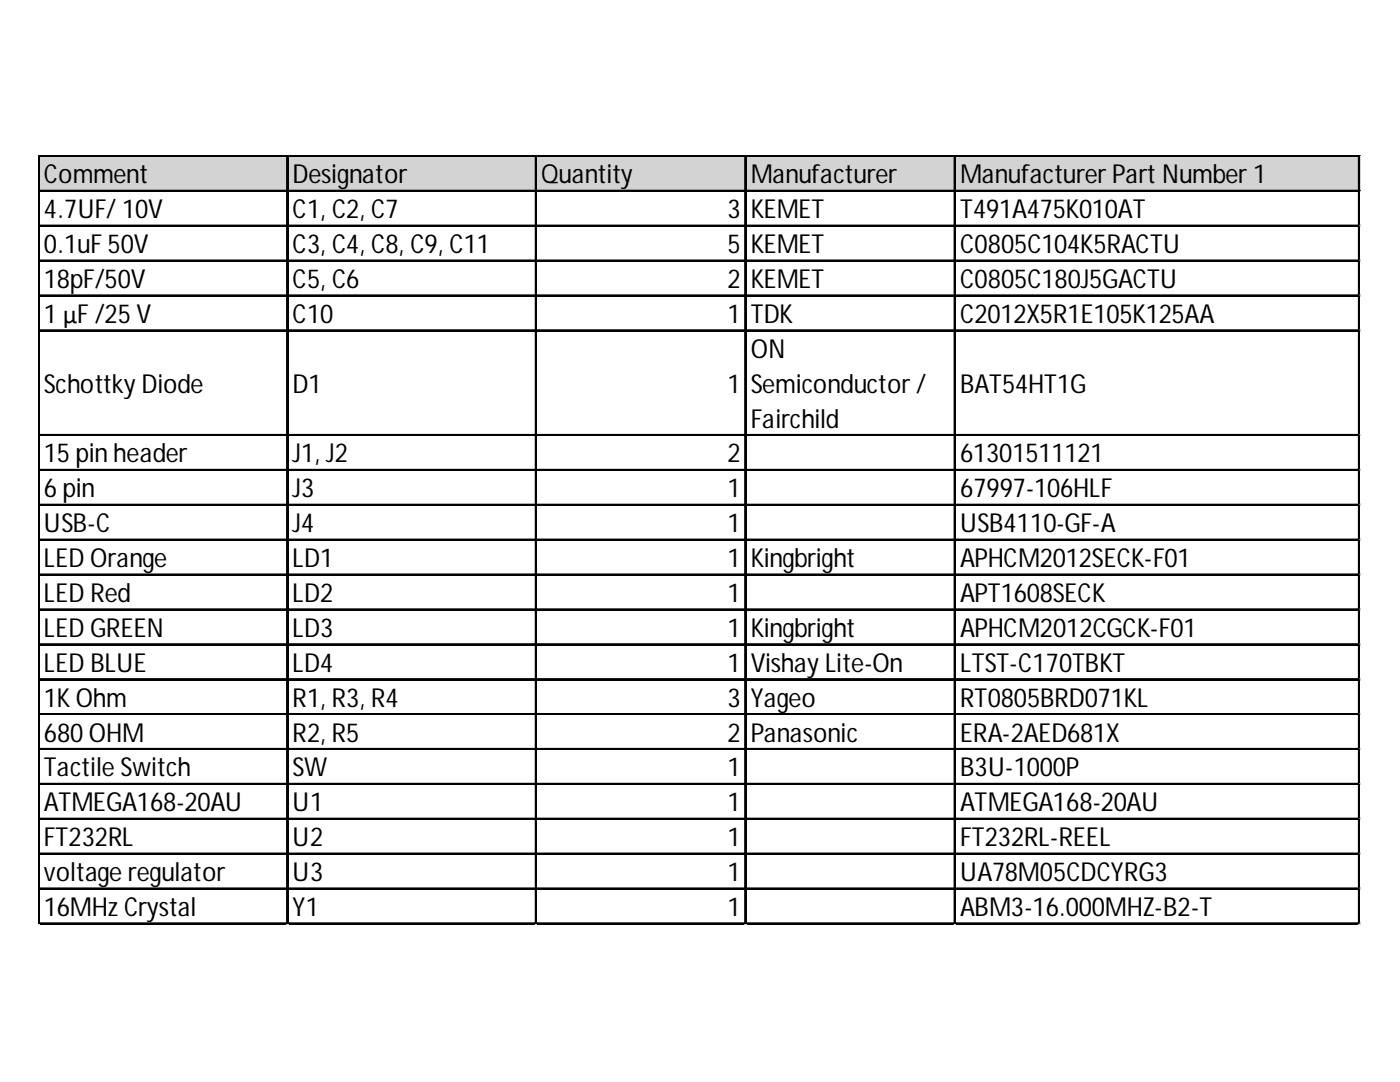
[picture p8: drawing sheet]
<svg xmlns="http://www.w3.org/2000/svg" width="279mm" height="216mm" viewBox="0 0 279 216" stroke-linecap="round" stroke-linejoin="round" font-family="sans-serif">
<defs><g id="words">
<g font-size="5.2">
<text x="8.8" y="36.6">Comment</text>
<text x="58.4" y="36.6">Designator</text>
<text x="108" y="36.6">Quantity</text>
<text x="149.8" y="36.6">Manufacturer</text>
<text x="191.6" y="36.6">ManufacturerPart Number1</text>
<text x="8.8" y="43.6">4.7UF/ 10V</text>
<text x="58.4" y="43.6">C1, C2, C7</text>
<text x="145.2" y="43.6">3</text>
<text x="149.8" y="43.6">KEMET</text>
<text x="191.6" y="43.6">T491A475K010AT</text>
<text x="8.8" y="50.5">0.1uF50V</text>
<text x="58.4" y="50.5">C3, C4, C8, C9, C11</text>
<text x="145.2" y="50.5">5</text>
<text x="149.8" y="50.5">KEMET</text>
<text x="191.6" y="50.5">C0805C104K5RACTU</text>
<text x="8.8" y="57.5">18pF/50V</text>
<text x="58.4" y="57.5">C5, C6</text>
<text x="145.2" y="57.5">2</text>
<text x="149.8" y="57.5">KEMET</text>
<text x="191.6" y="57.5">C0805C180J5GACTU</text>
<text x="8.8" y="64.4">1 µF/25 V</text>
<text x="58.4" y="64.4">C10</text>
<text x="145.2" y="64.4">1</text>
<text x="149.8" y="64.4">TDK</text>
<text x="191.6" y="64.4">C2012X5R1E105K125AA</text>
<text x="149.8" y="71.4">ON</text>
<text x="8.8" y="78.4">Schottky Diode</text>
<text x="58.4" y="78.4">D1</text>
<text x="145.2" y="78.4">1</text>
<text x="149.8" y="78.4">Semiconductor/</text>
<text x="191.6" y="78.4">BAT54HT1G</text>
<text x="149.8" y="85.3">Fairchild</text>
<text x="8.8" y="92.3">15 pinheader</text>
<text x="58.4" y="92.3">J1, J2</text>
<text x="145.2" y="92.3">2</text>
<text x="191.6" y="92.3">61301511121</text>
<text x="8.8" y="99.2">6 pin</text>
<text x="58.4" y="99.2">J3</text>
<text x="145.2" y="99.2">1</text>
<text x="191.6" y="99.2">67997-106HLF</text>
<text x="8.8" y="106.2">USB-C</text>
<text x="58.4" y="106.2">J4</text>
<text x="145.2" y="106.2">1</text>
<text x="191.6" y="106.2">USB4110-GF-A</text>
<text x="8.8" y="113.2">LED Orange</text>
<text x="58.4" y="113.2">LD1</text>
<text x="145.2" y="113.2">1</text>
<text x="149.8" y="113.2">Kingbright</text>
<text x="191.6" y="113.2">APHCM2012SECK-F01</text>
<text x="8.8" y="120.1">LED Red</text>
<text x="58.4" y="120.1">LD2</text>
<text x="145.2" y="120.1">1</text>
<text x="191.6" y="120.1">APT1608SECK</text>
<text x="8.8" y="127.1">LED GREEN</text>
<text x="58.4" y="127.1">LD3</text>
<text x="145.2" y="127.1">1</text>
<text x="149.8" y="127.1">Kingbright</text>
<text x="191.6" y="127.1">APHCM2012CGCK-F01</text>
<text x="8.8" y="134">LED BLUE</text>
<text x="58.4" y="134">LD4</text>
<text x="145.2" y="134">1</text>
<text x="149.8" y="134">Vishay Lite-On</text>
<text x="191.6" y="134">LTST-C170TBKT</text>
<text x="8.8" y="141">1KOhm</text>
<text x="58.4" y="141">R1, R3, R4</text>
<text x="145.2" y="141">3</text>
<text x="149.8" y="141">Yageo</text>
<text x="191.6" y="141">RT0805BRD071KL</text>
<text x="8.8" y="148">680 OHM</text>
<text x="58.4" y="148">R2, R5</text>
<text x="145.2" y="148">2</text>
<text x="149.8" y="148">Panasonic</text>
<text x="191.6" y="148">ERA-2AED681X</text>
<text x="8.8" y="154.9">Tactile Switch</text>
<text x="58.4" y="154.9">SW</text>
<text x="145.2" y="154.9">1</text>
<text x="191.6" y="154.9">B3U-1000P</text>
<text x="8.8" y="161.9">ATMEGA168-20AU</text>
<text x="58.4" y="161.9">U1</text>
<text x="145.2" y="161.9">1</text>
<text x="191.6" y="161.9">ATMEGA168-20AU</text>
<text x="8.8" y="168.8">FT232RL</text>
<text x="58.4" y="168.8">U2</text>
<text x="145.2" y="168.8">1</text>
<text x="191.6" y="168.8">FT232RL-REEL</text>
<text x="8.8" y="175.8">voltage regulator</text>
<text x="58.4" y="175.8">U3</text>
<text x="145.2" y="175.8">1</text>
<text x="191.6" y="175.8">UA78M05CDCYRG3</text>
<text x="8.8" y="182.8">16MHz Crystal</text>
<text x="58.4" y="182.8">Y1</text>
<text x="145.2" y="182.8">1</text>
<text x="191.6" y="182.8">ABM3-16.000MHZ-B2-T</text>
</g>
</g></defs>
<path d="M7.9 31.3h263.6v7h-263.6z" fill="#d3d3d3"/>
<g fill="none" stroke="#000" stroke-width=".29">
<path d="M7.6 31v153.5M7.8 31v153.5M7.9 31h263.5M7.9 31.2h263.5M7.9 38h263.5M7.9 38.1h263.5M57.2 31.3v153.2M57.4 31.3v153.2M106.9 31.3v153.2M107 31.3v153.2M148.7 31.3v153.2M148.8 31.3v153.2"/>
<path d="M190.5 31.3v153.2M190.6 31.3v153.2M271.1 31.3v153.2M271.3 31.3v153.2M7.9 45h263.5M7.9 45.1h263.5M7.9 51.9h263.5M7.9 52.1h263.5M7.9 58.9h263.5M7.9 59h263.5M7.9 65.8h263.5M7.9 66h263.5"/>
<path d="M7.9 86.7h263.5M7.9 86.9h263.5M7.9 93.7h263.5M7.9 93.8h263.5M7.9 100.6h263.5M7.9 100.8h263.5M7.9 107.6h263.5M7.9 107.8h263.5M7.9 114.6h263.5M7.9 114.7h263.5M7.9 121.5h263.5M7.9 121.7h263.5"/>
<path d="M7.9 128.5h263.5M7.9 128.6h263.5M7.9 135.5h263.5M7.9 135.6h263.5M7.9 142.4h263.5M7.9 142.6h263.5M7.9 149.4h263.5M7.9 149.5h263.5M7.9 156.3h263.5M7.9 156.5h263.5M7.9 163.3h263.5M7.9 163.4h263.5"/>
<path d="M7.9 170.3h263.5M7.9 170.4h263.5M7.9 177.2h263.5M7.9 177.4h263.5M7.9 184.2h263.5M7.9 184.3h263.5"/>
</g>
<path d="M7.6 184.5h.1" fill="none" stroke="#d4d4d4" stroke-width=".29"/>
<path d="M7.6 184.5h.3z" fill="#d4d4d4"/>
<path d="M57.2 184.5h.1" fill="none" stroke="#d4d4d4" stroke-width=".29"/>
<path d="M57.2 184.5h.3z" fill="#d4d4d4"/>
<path d="M106.9 184.5h.1" fill="none" stroke="#d4d4d4" stroke-width=".29"/>
<path d="M106.9 184.5h.3z" fill="#d4d4d4"/>
<path d="M148.7 184.5h.1" fill="none" stroke="#d4d4d4" stroke-width=".29"/>
<path d="M148.7 184.5h.3z" fill="#d4d4d4"/>
<path d="M190.5 184.5h.1" fill="none" stroke="#d4d4d4" stroke-width=".29"/>
<path d="M190.5 184.5h.2z" fill="#d4d4d4"/>
<path d="M271.1 184.5h.1" fill="none" stroke="#d4d4d4" stroke-width=".29"/>
<path d="M271.1 184.5h.3z" fill="#d4d4d4"/>
<path d="M271.4 45h.1" fill="none" stroke="#d4d4d4" stroke-width=".29"/>
<path d="M271.4 45l.1 .3z" fill="#d4d4d4"/>
<path d="M271.4 51.9h.1" fill="none" stroke="#d4d4d4" stroke-width=".29"/>
<path d="M271.4 51.9l.1 .3z" fill="#d4d4d4"/>
<path d="M271.4 58.9h.1" fill="none" stroke="#d4d4d4" stroke-width=".29"/>
<path d="M271.4 58.9l.1 .3z" fill="#d4d4d4"/>
<path d="M271.4 65.8h.1" fill="none" stroke="#d4d4d4" stroke-width=".29"/>
<path d="M271.4 65.8l.1 .3z" fill="#d4d4d4"/>
<path d="M271.4 86.7h.1" fill="none" stroke="#d4d4d4" stroke-width=".29"/>
<path d="M271.4 86.7l.1 .3z" fill="#d4d4d4"/>
<path d="M271.4 93.7h.1" fill="none" stroke="#d4d4d4" stroke-width=".29"/>
<path d="M271.4 93.7l.1 .3z" fill="#d4d4d4"/>
<path d="M271.4 100.6h.1" fill="none" stroke="#d4d4d4" stroke-width=".29"/>
<path d="M271.4 100.6l.1 .3z" fill="#d4d4d4"/>
<path d="M271.4 107.6h.1" fill="none" stroke="#d4d4d4" stroke-width=".29"/>
<path d="M271.4 107.6l.1 .3z" fill="#d4d4d4"/>
<path d="M271.4 114.6h.1" fill="none" stroke="#d4d4d4" stroke-width=".29"/>
<path d="M271.4 114.6l.1 .3z" fill="#d4d4d4"/>
<path d="M271.4 121.5h.1" fill="none" stroke="#d4d4d4" stroke-width=".29"/>
<path d="M271.4 121.5l.1 .3z" fill="#d4d4d4"/>
<path d="M271.4 128.5h.1" fill="none" stroke="#d4d4d4" stroke-width=".29"/>
<path d="M271.4 128.5l.1 .3z" fill="#d4d4d4"/>
<path d="M271.4 135.5h.1" fill="none" stroke="#d4d4d4" stroke-width=".29"/>
<path d="M271.4 135.5l.1 .2z" fill="#d4d4d4"/>
<path d="M271.4 142.4h.1" fill="none" stroke="#d4d4d4" stroke-width=".29"/>
<path d="M271.4 142.4l.1 .3z" fill="#d4d4d4"/>
<path d="M271.4 149.4h.1" fill="none" stroke="#d4d4d4" stroke-width=".29"/>
<path d="M271.4 149.4l.1 .3z" fill="#d4d4d4"/>
<path d="M271.4 156.3h.1" fill="none" stroke="#d4d4d4" stroke-width=".29"/>
<path d="M271.4 156.3l.1 .3z" fill="#d4d4d4"/>
<path d="M271.4 163.3h.1" fill="none" stroke="#d4d4d4" stroke-width=".29"/>
<path d="M271.4 163.3l.1 .3z" fill="#d4d4d4"/>
<path d="M271.4 170.3h.1" fill="none" stroke="#d4d4d4" stroke-width=".29"/>
<path d="M271.4 170.3l.1 .3z" fill="#d4d4d4"/>
<path d="M271.4 177.2h.1" fill="none" stroke="#d4d4d4" stroke-width=".29"/>
<path d="M271.4 177.2l.1 .3z" fill="#d4d4d4"/>
<path d="M271.4 184.2h.1" fill="none" stroke="#d4d4d4" stroke-width=".29"/>
<path d="M271.4 184.2l.1 .3z" fill="#d4d4d4"/>
<use href="#words"/>
</svg>
